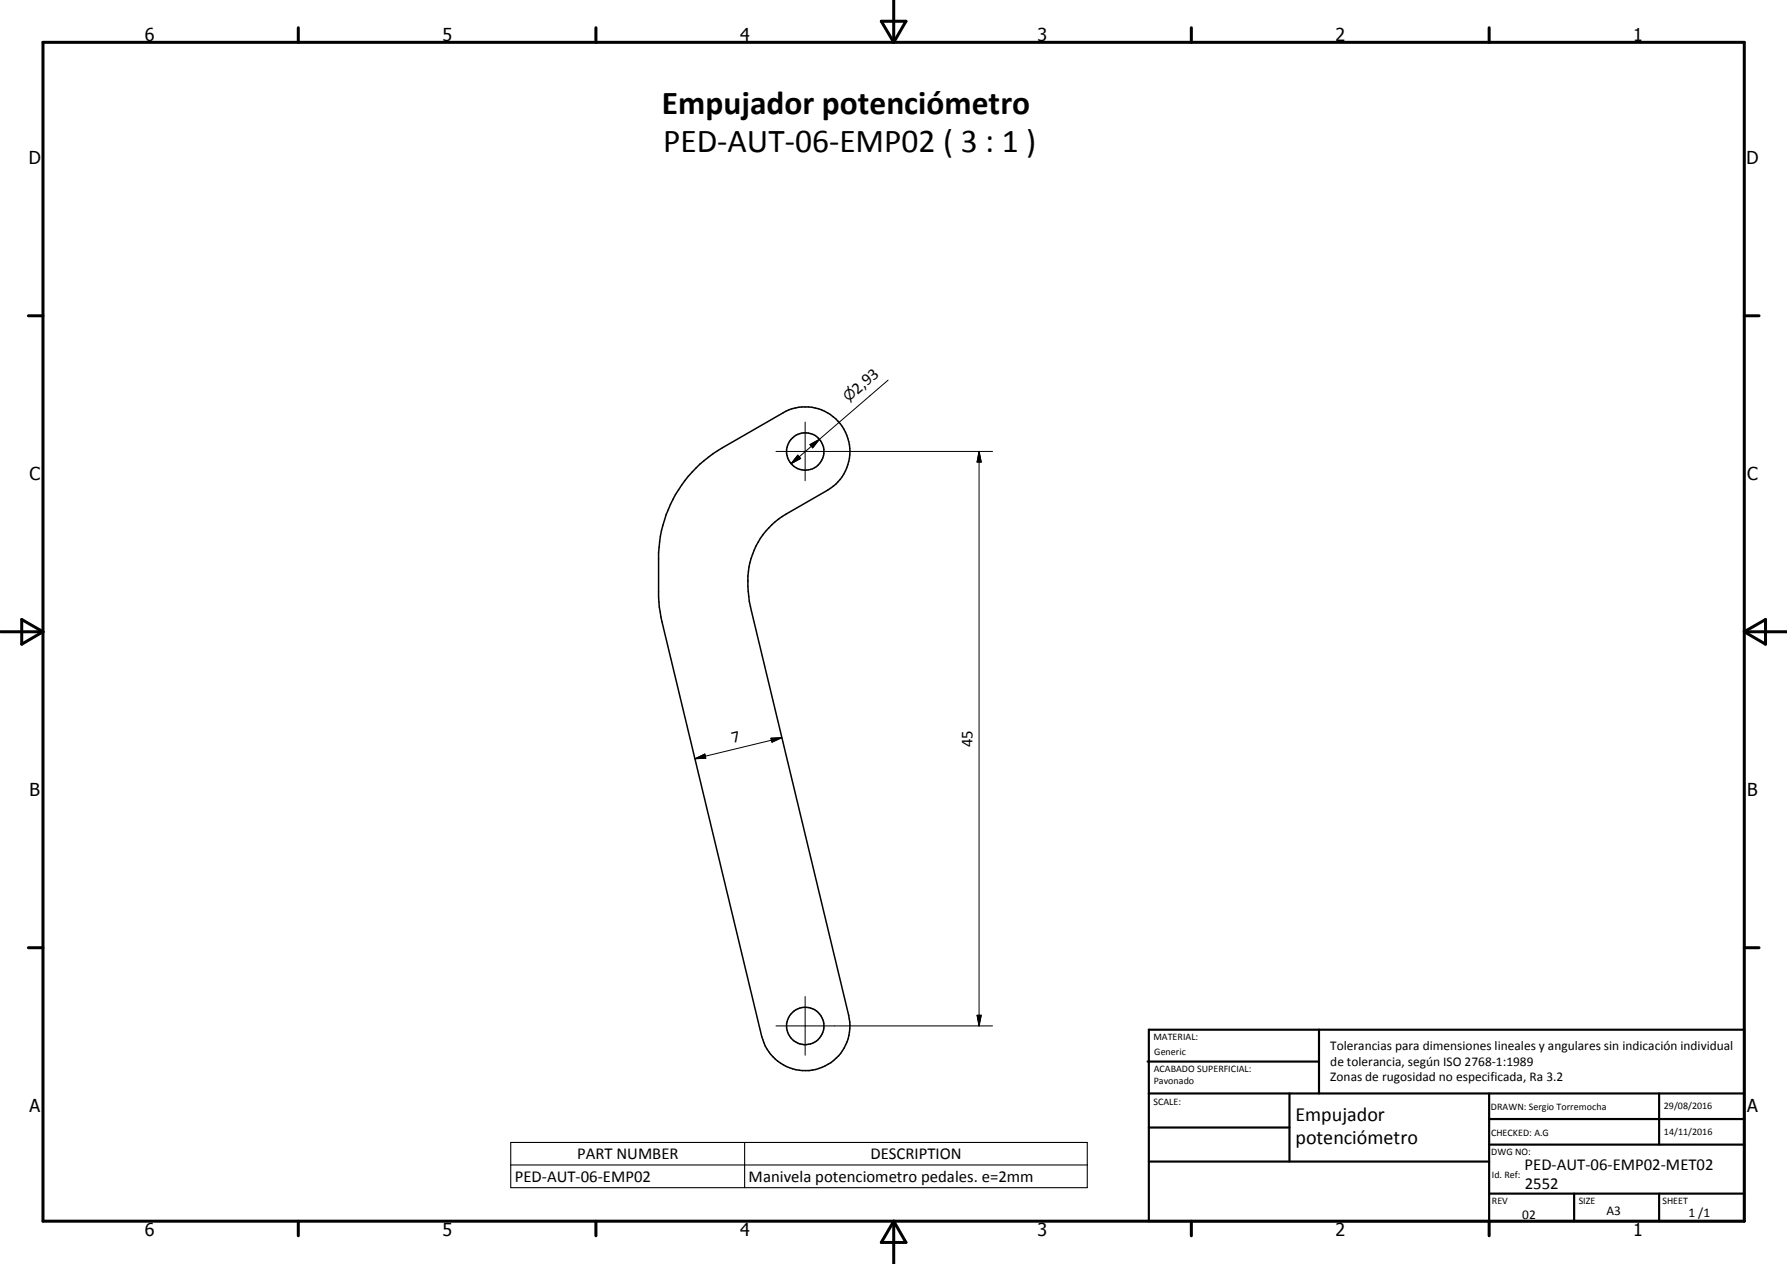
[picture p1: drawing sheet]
<svg xmlns="http://www.w3.org/2000/svg" width="420mm" height="297mm" viewBox="0 0 420 297" stroke-linecap="round" stroke-linejoin="round" font-family="sans-serif">
<defs><g id="words">
<g font-size="7.9">
<text x="155.6" y="26.8">Empujador potenciómetro</text>
<text x="155.9" y="35.7">PED-AUT-06-EMP02 ( 3 : 1 )</text>
</g>
<g font-size="4.7">
<text x="304.6" y="263.5">Empujador</text>
<text x="304.6" y="268.9">potenciómetro</text>
</g>
<g font-size="4.2">
<text x="34" y="9.6">6</text>
<text x="104" y="9.6">5</text>
<text x="174" y="9.6">4</text>
<text x="244" y="9.6">3</text>
<text x="314" y="9.6">2</text>
<text x="384" y="9.6">1</text>
<text x="6.8" y="38.7">D</text>
<text x="410.6" y="38.7">D</text>
<text x="7" y="112.9">C</text>
<text x="410.8" y="112.9">C</text>
<text x="7" y="187.1">B</text>
<text x="410.8" y="187.1">B</text>
<text x="7" y="261.4">A</text>
<text x="410.8" y="261.4">A</text>
<text x="34" y="290.4">6</text>
<text x="104" y="290.4">5</text>
<text x="174" y="290.4">4</text>
<text x="244" y="290.4">3</text>
<text x="314" y="290.4">2</text>
<text x="384" y="290.4">1</text>
</g>
<g font-size="3.9">
<text x="201.6" y="92.8" transform="rotate(-41 201.6 92.8)">2,93</text>
<text x="172.3" y="174.6" transform="rotate(-13 172.3 174.6)">7</text>
<text x="228.7" y="175.6" transform="rotate(-90 228.7 175.6)">45</text>
<text x="135.7" y="272.4">PART NUMBER</text>
<text x="204.7" y="272.4">DESCRIPTION</text>
<text x="358.5" y="275">PED-AUT-06-EMP02-MET02</text>
<text x="121" y="277.7">PED-AUT-06-EMP02</text>
<text x="176" y="277.8">Manivela potenciometro pedales. e=2mm</text>
<text x="358.5" y="279.4">2552</text>
</g>
<text font-size="3.3" x="199.5" y="94.6" transform="rotate(-41 199.5 94.6)">n</text>
<g font-size="3.1">
<text x="312.7" y="246.8">Tolerancias para dimensiones lineales y angulares sin indicación individual</text>
<text x="312.7" y="250.4">de tolerancia, según ISO 2768-1:1989</text>
<text x="312.7" y="254">Zonas de rugosidad no especificada, Ra 3.2</text>
<text x="357.9" y="286.4">02</text>
<text x="377.7" y="285.6">A3</text>
<text x="397" y="285.9">1 /1</text>
</g>
<g font-size="2.4">
<text x="271.2" y="244.4">MATERIAL:</text>
<text x="271.3" y="252">ACABADO SUPERFICIAL:</text>
<text x="271.4" y="247.9">Generic</text>
<text x="271.3" y="254.6">Pavonado</text>
<text x="271.2" y="259.7">SCALE:</text>
<text x="350.6" y="260.8">DRAWN: Sergio Torremocha</text>
<text x="391.2" y="260.6">29/08/2016</text>
<text x="350.6" y="267">CHECKED: A.G</text>
<text x="391.2" y="266.7">14/11/2016</text>
<text x="350.6" y="271.4">DWG NO:</text>
<text x="350.8" y="276.9">Id. Ref:</text>
<text x="350.8" y="282.8">REV</text>
<text x="371.2" y="282.9">SIZE</text>
<text x="390.9" y="282.9">SHEET</text>
</g>
</g></defs>
<g fill="none" stroke="#000" stroke-width=".35">
<path d="M163.6 110l2-1.8 3.1-2.3 15.4-8.9a10.5 10.5 0 0 1 14.3 3.9 10.5 10.5 0 0 1-3.8 14.3l-9.8 5.6a18.2 18.2 0 0 0-8.9 18.2l.3 2.4 .5 2.2 22.8 95a10.5 10.5 0 0 1-7.7 12.7 10.5 10.5 0 0 1-12.7-7.7l-23.7-98.6-.6-4.7v-10.4a30.4 30.4 0 0 1 8.8-19.9z"/>
<circle cx="189.3" cy="106.1" r="4.4"/>
<circle cx="189.3" cy="241.1" r="4.4"/>
</g>
<g fill="none" stroke="#000" stroke-width=".71">
<path d="M10.1 9.9h400v277.1h-400zM70.1 6.5v3.4M140.1 6.5v3.4M207.2 5h5.8l-2.9 4.9zM210.1 0v9.9M280.1 6.5v3.4M350.1 6.5v3.4M6.7 74.2h3.4M410.1 74.2h3.5M.1 148.5h10M5.1 145.6l5 2.9-5 2.9zM410.1 148.5h10"/>
<path d="M410.1 148.5l5-2.9v5.8zM6.7 222.7h3.4M410.1 222.7h3.5M70.1 287v3.4M140.1 287v3.4M210.1 287v10M210.1 287l2.9 5h-5.8zM280.1 287v3.4M350.1 287v3.4"/>
</g>
<g fill="none" stroke="#000" stroke-width=".51">
<path d="M269.8 249.5h40.3M270.1 242h140v45h-140zM270.1 257h140M303.2 257v16M310.1 242v15M350.1 257v30M390.1 257v12M270.1 265h33.1M270.1 273h80M350.1 269h60M350.1 263h60M350.1 280.5h60"/>
<path d="M370.1 280.5v6.5M390.1 280.5v6.5"/>
</g>
<path d="M120.1 268.5h135.5v10.6h-135.5zM120.1 273.8h135.5M175.1 268.5v10.6" fill="none" stroke="#000" stroke-width=".25"/>
<g fill="none" stroke="#000" stroke-width=".24">
<path d="M189.3 99.2v13.8M208.8 89.3l-16.2 14M182.4 106.1h51M187.6 107l.6 .7-2.2 1.3zM190.4 104.5l2.2-1.2-1.5 1.9zM192.6 103.3l-6.6 5.7M230.2 106.1l.5 2.5h-1zM230.2 106.1v135M163.4 178.3l2.3-1.1 .2 1zM181.3 173.5l2.5-.1-2.3 1zM183.8 173.4l-20.4 4.9M189.3 234.2v13.8"/>
<path d="M229.7 238.6h1l-.5 2.5zM182.4 241.1h51"/>
</g>
<path d="M187.6 107l.6 .7-2.2 1.3zM190.4 104.5l2.2-1.2-1.5 1.9zM230.2 106.1l.5 2.5h-1zM163.4 178.3l2.3-1.1 .2 1zM181.3 173.5l2.5-.1-2.3 1zM229.7 238.6h1l-.5 2.5z" fill="#000"/>
<use href="#words"/>
</svg>
